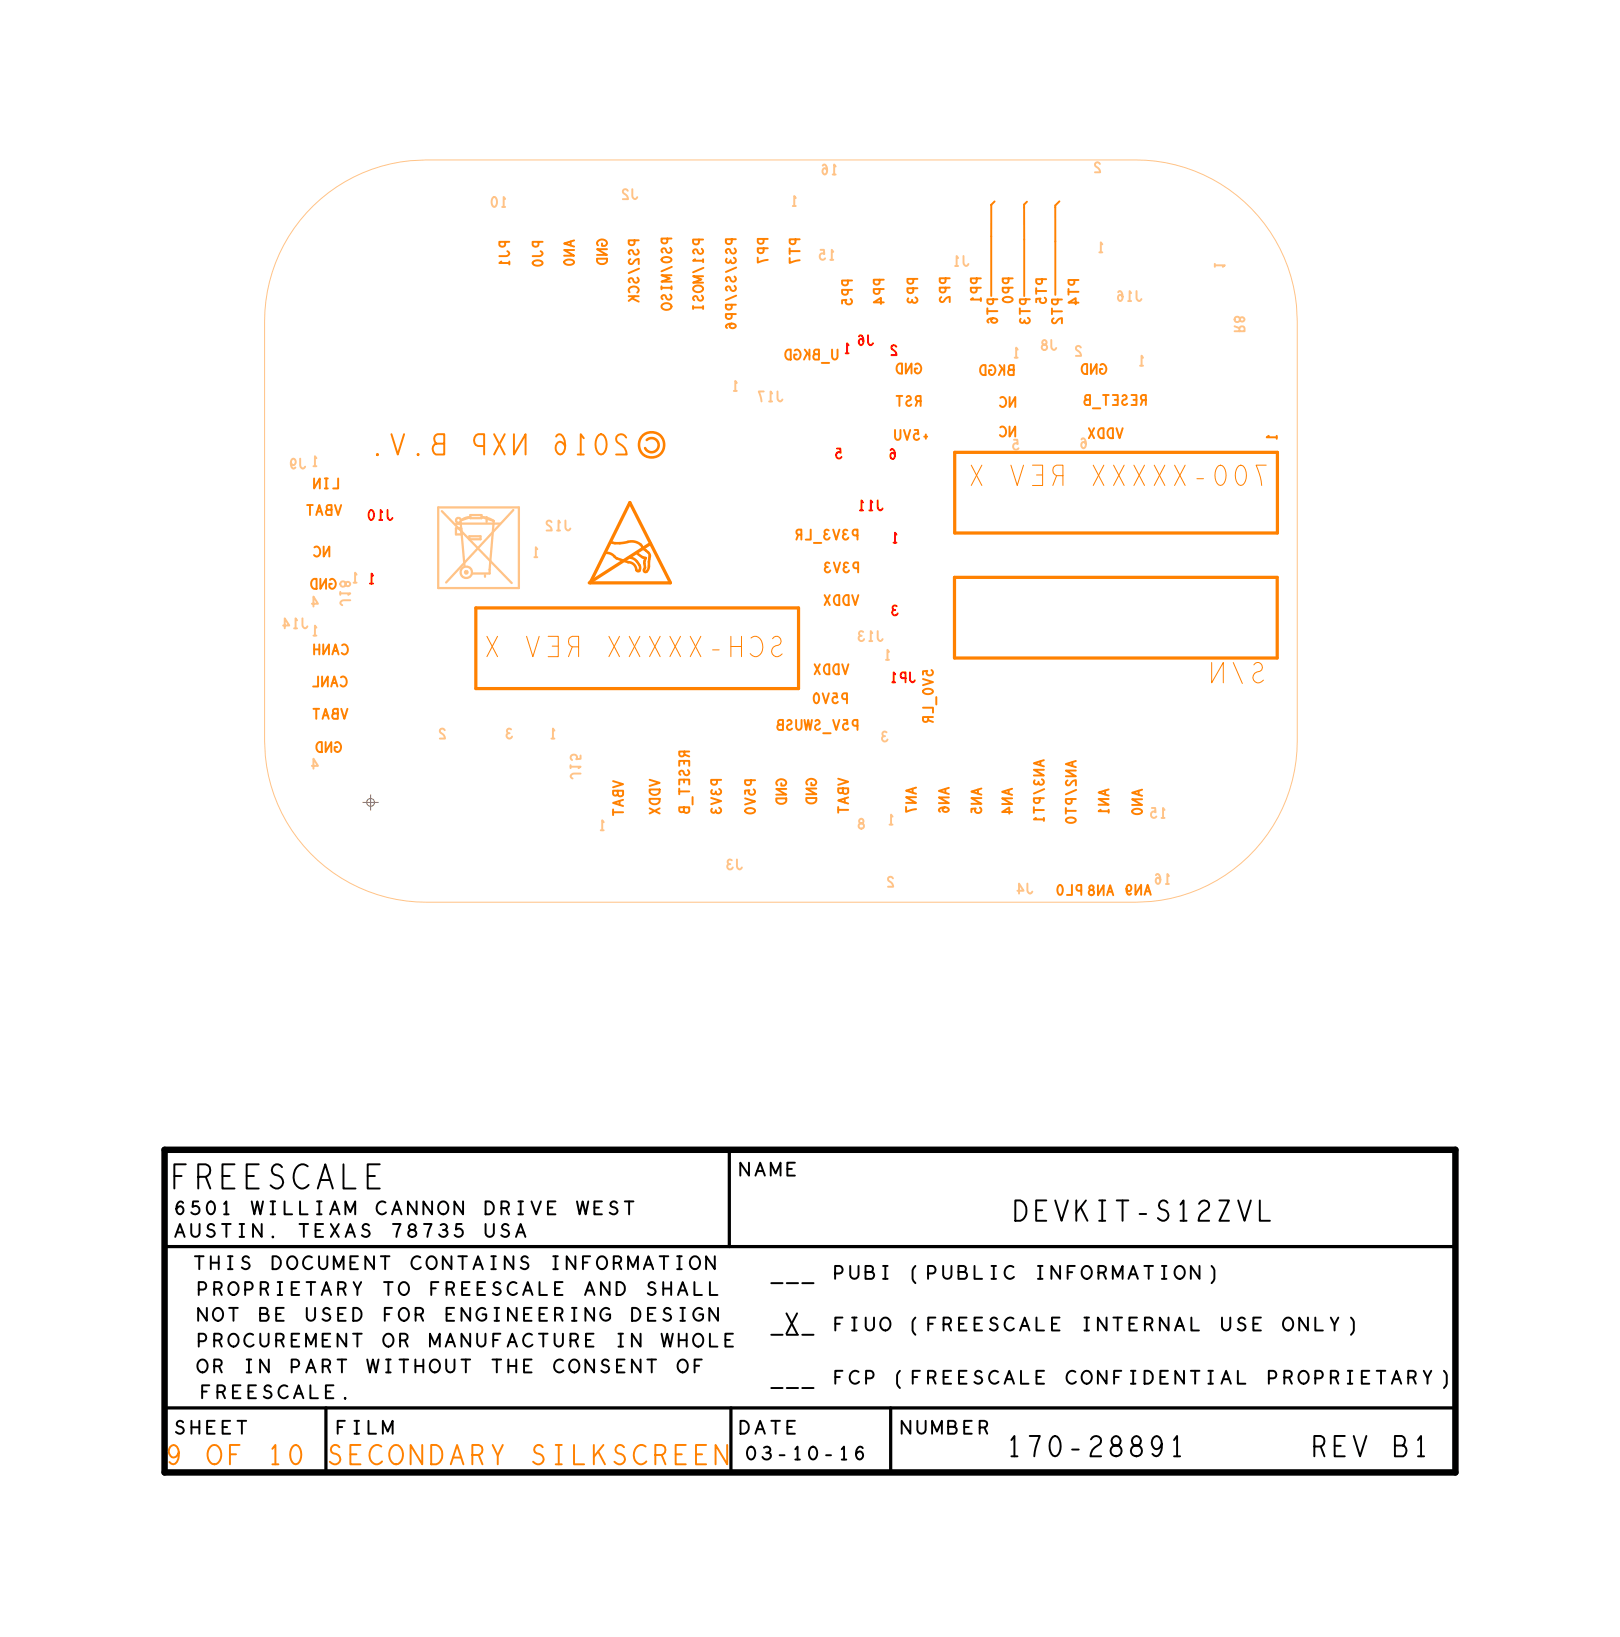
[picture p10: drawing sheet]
<svg xmlns="http://www.w3.org/2000/svg" width="128mm" height="129mm" viewBox="0 0 128 129" stroke-linecap="round" stroke-linejoin="round" font-family="sans-serif">
<defs><g id="words">
<text font-size="1.9" x="13.5" y="93.6">FREESCALE</text>
<text font-size="1.6" x="103.3" y="114.6">REV</text>
<g font-size="1">
<text x="38.1" y="95.6">DRIVE</text>
<text x="33.8" y="101.9">FREESCALE</text>
<text x="30.1" y="104">FOR</text>
<text x="60.7" y="104.7">___</text>
<text x="71.8" y="104.7">(FREESCALE</text>
<text x="13.7" y="112.9">SHEET</text>
<text x="15.7" y="110.1">FREESCALE.</text>
<text x="38.7" y="108">THE</text>
<text x="70.6" y="108.9">(FREESCALE</text>
<text x="58.7" y="114.9">03-10-16</text>
</g>
<g font-size=".8" fill="#ff8100">
<text x="80.3" y="23.5" transform="rotate(90 80.3 23.5)">PT3</text>
<text x="87.7" y="69.7" transform="rotate(-180 87.7 69.7)">AN8 PL0</text>
</g>
<g font-size=".8" fill="#ffc387">
<text x="25.1" y="35.9" transform="rotate(-180 25.1 35.9)">1 J9</text>
<text x="40.4" y="57.4" transform="rotate(-180 40.4 57.4)">3</text>
<text x="69.9" y="57.6" transform="rotate(-180 69.9 57.6)">3</text>
</g>
<text font-size=".8" fill="#f00" x="70.7" y="47.7" transform="rotate(-180 70.7 47.7)">3</text>
</g></defs>
<!-- layer: Board Outline -->
<path d="M24.7 16.2a12.7 12.7 0 0 1 8.8-3.6h55.9a12.7 12.7 0 0 1 12.7 12.7v33a12.7 12.7 0 0 1-12.7 12.7h-55.8a12.7 12.7 0 0 1-12.8-12.7v-33a12.7 12.7 0 0 1 3.9-9.1z" fill="none" stroke="#ffc387" stroke-width=".08"/>
<path d="M78 18.6v4.7zM78 16.1h.1M78 16.1v2.5zM78.3 15.9l-.3 .2zM80.6 16.1l.2-.2zM80.6 16.1v.2zM80.6 16.3v2.6zM80.6 18.9v4.4zM83.1 16.2l.3-.4zM83.1 16.2v.1zM83.1 16.3v2.7zM83.1 19v4.2z" fill="none" stroke="#ff8100" stroke-width=".15"/>
<g fill="none" stroke="#ff8100" stroke-width=".25">
<path d="M49.6 39.6l3.2 6.3zM49.6 39.6l-3.1 6.3zM75.1 35.6h25.4zM75.1 35.6v6.4zM100.5 35.6v6.4zM37.5 47.9h25.4zM37.5 47.9v6.3zM37.5 54.2h25.4zM46.4 45.9l4.8-3.1zM46.5 45.9h6.3zM62.9 47.9v6.3zM75.1 45.5h25.4z"/>
<path d="M75.1 45.5v6.3zM75.1 51.8h25.4zM75.1 42h25.4zM100.5 45.5v6.3z"/>
</g>
<g fill="none" stroke="#ff8100" stroke-width=".2">
<path d="M50.9 34.6l.3-.1 .4 .1 .2 .2v.4l-.1 .2-.4 .2-.3-.1-.2-.2M47.7 43.5a1.08 1.08 0 0 1 .8 .5M48.1 42.7h.2M48.3 42.7l.1 .1M48.4 42.8l.6-.1a1.31 1.31 0 0 1 1.5 .3l.2 .2M48.5 44l.9 .3zM49.4 44.3l.5 .1 .2 .5h.2M49.6 43.9a1.01 1.01 0 0 1 .8 .9l-.1 .1M50.2 43.6l.5 .3M50.3 44.9h.1M50.7 43.9h.1zM50.7 44.3l.1 .4z"/>
<path d="M50.7 43.2l.1 .1zM50.8 44.7l-.1 .1zM50.8 43.9l-.1 .4M50.8 43.3l.2 .2zM51 43.5l.2 .3M51.1 44.6l-.2 .4h-.2v-.2M51.1 44.2v.4zM51.1 44v.2zM51.1 43.9v.1zM51.2 43.8l-.1 .1zM51.2 43.8h.1"/>
<circle cx="51.3" cy="35" r="1"/>
</g>
<!-- layer: Components -->
<path d="M13 98.1h101.6zM13 98.1v5.1zM57.4 90.5v7.6zM13 110.8h101.6zM25.7 110.8v5.1zM57.5 110.8v5.1zM70.1 110.8v5.1z" fill="none" stroke="#000" stroke-width=".25"/>
<g fill="none" stroke="#ffc387" stroke-width=".18">
<path d="M34.5 39.9h6.3zM34.5 39.9v6.4zM40.8 39.9v6.4zM34.5 46.3h6.3zM34.8 40.2l5.5 5.7zM35.9 42.1h.4zM35.9 41.6v.5zM35.9 41.6h.4zM35.9 40.9l.2-.1 .1 .1v.2l-.1 .1-.2-.1zM35.9 41.2h.4zM35.9 41.2h3.5zM36.3 41.2h.1"/>
<path d="M36.3 41.2l.3 3.3zM36.3 41.6v.5zM36.3 41l.7-.3zM36.6 45h.1l.1 .1-.1 .1zM36.9 42.5h.9zM36.9 42.2v.3zM36.9 42.2h.9zM37 40.7l-.4 .1-.3 .2M37 40.8h.9zM37 40.5v.3zM37 40.5h.9zM37.2 45.1h1.3z"/>
<path d="M37.8 42.2v.3zM37.9 40.5v.3zM37.9 40.7l1 .3zM37.9 40.7l.6 .1 .4 .2M38.2 45.3v.1zM38.3 40.7v.4zM38.5 44.8v.3zM38.9 41l-.4 3.8zM40.4 40.1l-5.3 5.8z"/>
<circle cx="36.7" cy="45.1" r=".45"/>
</g>
<path d="M13 90.5h101.6zM13 90.5v25.4zM114.6 90.5v25.4zM13 115.9h101.6z" fill="none" stroke="#000" stroke-width=".51"/>
<!-- layer: Text -->
<g fill="none" stroke="#ff8100" stroke-width=".15">
<path d="M39.8 19l-.1 .4h-.2l-.2-.1v-.3h.8M39.9 19.8l.2 .1-.2 .2-.6 .1M42.4 19l-.1 .4h-.1l-.2-.1-.1-.3h.8M42.6 19.8l.1 .1-.1 .2-.7 .1M44.9 19v.3M45.2 19.7h-.8l.8 .4h-.8M45.2 18.9l-.8 .3 .8 .2M47.4 19.2v.2h.2a.31 .31 0 0 0 .1-.5 .31 .31 0 0 0-.4 0l-.3 .2 .1 .2M47.8 19.6h-.8l.8 .5h-.8M49.9 18.9v.3l-.2 .1-.2-.1v-.3h.8M50.2 19.6a.23 .23 0 0 1-.1 .4 .23 .23 0 0 1-.3-.2 .18 .18 0 0 0-.3-.1 .18 .18 0 0 0 .1 .3M52.5 18.8v.3l-.2 .1-.2-.1v-.3h.8"/>
<path d="M52.7 19.5a.23 .23 0 0 1 0 .4 .23 .23 0 0 1-.3-.3 .18 .18 0 0 0-.3 0 .18 .18 0 0 0 .1 .3M55 18.9v.3h-.2h-.2v-.3h.7M55.2 19.6a.23 .23 0 0 1 0 .4 .23 .23 0 0 1-.3-.3 .18 .18 0 0 0-.3 0 .18 .18 0 0 0 0 .3M57.6 18.8v.4h-.2l-.2-.1-.1-.3h.8M57.8 19.6a.23 .23 0 0 1 0 .4 .23 .23 0 0 1-.3-.3 .18 .18 0 0 0-.3-.1 .18 .18 0 0 0 0 .3M60.1 19.5v.4h-.2h-.2l-.1-.4h.8M60.1 18.8v.3l-.2 .1-.2-.1-.1-.3h.8M62.2 19.5v.5M62.2 19.8h.7M62.6 18.8v.4h-.2h-.2v-.4h.7M24.2 39.8h.4M24.4 39.8v.7"/>
<path d="M24.7 37.7v.8l.5-.8v.8M25.6 38.5h.2M25.6 37.7h.2M25.7 37.7v.8M26.4 39.8l.2 .7 .3-.7M26.6 37.7v.8h-.4M29.7 35.8h.1M30.8 34.2l.5 1.6 .5-1.6M32.9 35.8h.1M34.3 34.9v-.1a.42 .42 0 0 1 .1-.6h.6v1.6h-.7a.47 .47 0 0 1-.3-.5 .47 .47 0 0 1 .3-.4h.7M38.1 35.1h-.5a.5 .5 0 0 1-.3-.5 .5 .5 0 0 1 .3-.4h.5v1.6M38.9 34.2l.8 1.6"/>
<path d="M39.5 20.6l-.2 .1h.8M39.7 34.2l-.8 1.6M40.1 20.6v.2M40.5 34.2v1.6l.9-1.6v1.6M41.9 20.6a.51 .51 0 0 1 .8 .1 .47 .47 0 0 1-.8 0zM43.8 34.4l.2-.2a1.01 1.01 0 0 1 .2 1.5 .47 .47 0 0 1-.5-.2 .47 .47 0 0 1 .1-.6l.1-.1a.42 .42 0 0 1 .6 .3M44.4 20.6a.51 .51 0 0 1 .8 0 .47 .47 0 0 1-.8 0zM45.5 35.8h.4M45.9 34.5l-.2-.3v1.6M47 20.4h.8a.4 .4 0 0 1-.4 .4 .4 .4 0 0 1-.4-.4zM47.2 34.2a.56 .56 0 0 1 .5 .8v.2a.48 .48 0 0 1-.5 .5 1.14 1.14 0 0 1 0-1.5zM49.3 34.4a.4 .4 0 0 0-.6-.2 .4 .4 0 0 0-.1 .6 1.07 1.07 0 0 1 .7 1h-.8"/>
<path d="M49.5 23.3h.8M49.5 23a.38 .38 0 0 1 .3-.5 .38 .38 0 0 1 .5 .3l-.1 .2M49.6 20.4a.2 .2 0 0 0-.1 .3 .2 .2 0 0 0 .3 0 .53 .53 0 0 1 .5-.3v.4M49.7 23.5l.6 .2M50 23.3l-.5 .4M50.2 21.9a.23 .23 0 0 1-.1 .4 .23 .23 0 0 1-.3-.3 .18 .18 0 0 0-.3-.1 .18 .18 0 0 0 .1 .3M50.3 21.1l-.8 .4M52.1 22.7h.8M52.1 22.5v.3M52.1 20.4a.51 .51 0 0 1 .8 0 .47 .47 0 0 1-.8 0zM52.1 24a.41 .41 0 0 1 .5-.1 .41 .41 0 0 1 .2 .3 .42 .42 0 0 1-.4 .2 .42 .42 0 0 1-.3-.3zM52.7 23.2a.23 .23 0 0 1 0 .4 .23 .23 0 0 1-.3-.3 .18 .18 0 0 0-.3 0 .18 .18 0 0 0 .1 .3"/>
<path d="M52.9 21.7h-.8l.6 .2-.6 .3h.8M52.9 22.5v.3M52.9 21l-.8 .4M54.6 24.2h.7M54.6 24.1v.2M54.6 22.6a.41 .41 0 0 1 .4-.1 .41 .41 0 0 1 .3 .3 .42 .42 0 0 1-.4 .2 .42 .42 0 0 1-.3-.3zM54.7 20.4l-.1 .1h.7M55.2 23.3a.23 .23 0 0 1 0 .4 .23 .23 0 0 1-.3-.3 .18 .18 0 0 0-.3 0 .18 .18 0 0 0 0 .2M55.3 21.7h-.7l.6 .3-.6 .3h.7M55.3 20.4v.2M55.3 24.1v.2M55.4 21.1l-.8 .3"/>
<path d="M57.2 20.4a.19 .19 0 0 0 0 .3 .19 .19 0 0 0 .3-.1M57.6 25.5a.23 .23 0 0 0 0 .4 .23 .23 0 0 0 .3-.2 .47 .47 0 0 0-.8 0l.1 .1M57.6 24.7v.3l-.2 .1-.2-.1-.1-.3h.8M57.6 24v.3l-.2 .1-.2-.1-.1-.3h.8M57.8 20.3a.21 .21 0 0 1 .1 .2 .21 .21 0 0 1-.2 .2 .21 .21 0 0 1-.2-.2M57.8 22.5a.23 .23 0 0 1 0 .4 .23 .23 0 0 1-.3-.3 .18 .18 0 0 0-.3 0 .18 .18 0 0 0 0 .3M57.8 21.8a.23 .23 0 0 1 0 .4 .23 .23 0 0 1-.3-.3 .18 .18 0 0 0-.3 0 .18 .18 0 0 0 0 .2M57.9 23.3l-.8 .3M57.9 21.1l-.8 .3M59.6 20.3v.4l.8-.2M61.9 27.6l.3-.1v.8a.41 .41 0 0 1-.4-.2 .41 .41 0 0 1 .1-.5zM62.2 20.3v.4l.7-.2"/>
<path d="M62.6 27.6a.36 .36 0 0 1 .4 .2 .36 .36 0 0 1-.1 .4l-.2 .1-.2-.2v-.2h.2M63.3 27.5l.4 .5M63.5 27.8l-.2 .5M63.7 27.5v.8M64.2 27.9l-.1-.2v-.1l.4-.1v.8h-.4l-.1-.2 .1-.2h.4M64.7 28.6h.6M65.5 27.5v.6a.21 .21 0 0 0 .2 .2 .21 .21 0 0 0 .2-.2v-.6M66.7 22.8v.3l-.2 .1-.2-.1v-.3h.8M66.7 22.1v.3l-.2 .1-.2-.1v-.3h.8M66.9 23.5a.24 .24 0 0 1 .1 .4 .24 .24 0 0 1-.3 0 .24 .24 0 0 1-.1-.3h-.3v.3M69.2 22.8v.3h-.2h-.2v-.3h.8M69.2 22v.3l-.2 .1-.2-.1v-.3h.8"/>
<path d="M69.6 23.8h-.8l.5-.4v.5M70.4 33.8v.6a.21 .21 0 0 0 .3 .2 .21 .21 0 0 0 .2-.2v-.6M70.6 31.2h.4M70.7 28.7l.3-.1v.8a.41 .41 0 0 1-.4-.2 .41 .41 0 0 1 .1-.5zM70.8 31.2v.8M71.2 33.8l.2 .8 .2-.8M71.3 28.6v.8l.4-.8v.8M71.4 31.3a.18 .18 0 0 1 .2-.1 .18 .18 0 0 1 0 .3 .23 .23 0 0 0-.3 .3 .23 .23 0 0 0 .4 .1M71.5 23.5a.19 .19 0 0 0 0 .3 .19 .19 0 0 0 .3-.1M71.9 22.7l-.1 .3-.1 .1-.2-.1-.1-.3h.8M71.9 22l-.1 .3h-.1h-.2l-.1-.3h.8M72 33.8h.3v.4a.23 .23 0 0 0-.3 .1 .23 .23 0 0 0 0 .3 .23 .23 0 0 0 .3-.1"/>
<path d="M72.1 28.7a.36 .36 0 0 1 .4 .2 .36 .36 0 0 1-.1 .4l-.2 .1-.2-.2v-.2h.2M72.1 23.4a.21 .21 0 0 1 .1 .3 .21 .21 0 0 1-.2 .1 .21 .21 0 0 1-.2-.2M72.2 31.6l-.1 .4M72.5 31.6h-.3l-.1-.1v-.3h.4v.8M72.7 34.4h.3M72.9 34.2v.3M74.1 23.4a.2 .2 0 0 0-.1 .3 .2 .2 0 0 0 .3 0 .53 .53 0 0 1 .5-.3v.4M74.4 22.6v.4h-.2h-.2v-.4h.8M74.4 21.9v.3l-.2 .1-.2-.1v-.3h.8M76.6 23.5l-.2 .1h.8M76.9 22.7l-.1 .3h-.2h-.1l-.1-.3h.8M76.9 21.9l-.1 .3-.2 .1-.1-.1-.1-.3h.8"/>
<path d="M77.2 23.5v.2M77.2 28.8l.4-.1v.8a.41 .41 0 0 1-.4-.2 .41 .41 0 0 1 0-.5zM77.7 24.5h.8M77.7 24.3v.4M77.9 28.8a.36 .36 0 0 1 .4 .2 .36 .36 0 0 1-.1 .4l-.1 .1-.3-.1v-.3h.2M78.2 25a.23 .23 0 0 0 0 .4 .23 .23 0 0 0 .3-.2 .47 .47 0 0 0-.8 .1l.1 .1M78.2 23.6l-.1 .3-.1 .1-.2-.1-.1-.3h.8M78.7 28.7l.3 .5M78.7 33.6a.38 .38 0 0 1 .5 .3 .38 .38 0 0 1-.3 .5l-.2-.2M78.7 31.3a.38 .38 0 0 1 .5 .3 .38 .38 0 0 1-.2 .4l-.3-.1M78.9 29l-.3 .5M78.9 23.5a.51 .51 0 0 1 .8 .1 .47 .47 0 0 1-.8 0z"/>
<path d="M79 28.7v.8M79.4 22.7l-.1 .3h-.1h-.2l-.1-.3h.8M79.4 21.9l-.1 .3-.1 .1-.2-.1-.1-.3h.8M79.5 33.6v.8l.4-.8v.8M79.5 31.3v.7l.4-.7v.7M79.5 29.1l-.1-.2 .1-.1 .3-.1v.8h-.3l-.2-.2 .1-.2h.4M80.3 24.5h.8M80.7 23.6v.3l-.2 .1-.2-.1v-.3h.8M80.9 25a.21 .21 0 0 1 .2 .3 .21 .21 0 0 1-.3 .1 .21 .21 0 0 1-.2-.2M81.6 22.7v.4M81.6 22.9h.7M82 22v.3l-.2 .1-.2-.1v-.3h.7"/>
<path d="M82.2 23.4a.24 .24 0 0 1 .1 .4 .24 .24 0 0 1-.3 0 .24 .24 0 0 1-.1-.3h-.3v.3M82.8 24.3v.4M82.8 24.5h.8M82.9 25.1a.2 .2 0 0 0-.1 .2 .2 .2 0 0 0 .3 .1 .53 .53 0 0 1 .5-.4v.5M83.3 23.6l-.1 .3-.2 .1-.2-.1v-.3h.8M84.1 22.7v.5M84.1 23h.8M84.6 22l-.1 .4h-.2h-.2v-.4h.8M84.9 23.8h-.8l.6-.3v.5M85.2 28.7h.4v.7a.41 .41 0 0 1-.4-.2 .41 .41 0 0 1 0-.5zM85.5 31.5l-.1-.2 .1-.2h.3v.8h-.3l-.2-.2 .1-.2h.4M85.7 33.7l.4 .8"/>
<path d="M85.9 28.7v.7l.4-.7v.7M86 32.1h.6M86.1 33.7l-.4 .8M86.5 33.8l.4-.1v.8a.41 .41 0 0 1-.5-.2 .41 .41 0 0 1 .1-.5zM86.6 28.7a.36 .36 0 0 1 .5 .2 .36 .36 0 0 1-.1 .5h-.2l-.2-.1v-.3h.2M86.8 31.1h.5M87 31.1v.8M87.3 33.8l.3-.1v.8a.41 .41 0 0 1-.4-.2 .41 .41 0 0 1 .1-.5zM87.6 31.1h.4v.8h-.4M87.7 31.5h.3M87.9 33.7l.2 .8 .3-.8M88.4 31.2a.18 .18 0 0 1 .2 0 .18 .18 0 0 1 0 .2 .23 .23 0 0 0-.3 .3 .23 .23 0 0 0 .4 .1"/>
<path d="M89.1 31.1h.3v.8h-.3M89.2 31.5h.2M89.9 31.5l-.1 .4M90.2 31.5h-.3l-.1-.1 .1-.3h.3v.8M99.9 34.3l-.2 .1h.8M100.5 34.3v.2M24.6 45.7l.3-.1v.8a.41 .41 0 0 1-.4-.3 .41 .41 0 0 1 .1-.4zM24.7 55.8h.4M24.7 51.1h.4M24.7 50.7v.8M24.7 43.1a.38 .38 0 0 1 .5 .2 .38 .38 0 0 1-.2 .5l-.3-.1M24.9 40.5l.2-.7 .3 .7"/>
<path d="M24.9 55.8v.8M25 40.3h.3M25 58.5l.3-.1v.8a.41 .41 0 0 1-.4-.2 .41 .41 0 0 1 .1-.5zM25 53.3v.7h-.4M25.1 50.7v.8M25.2 45.6v.8l.5-.8v.8M25.4 53.3v.7l.4-.7v.7M25.4 56.6l.2-.8 .3 .8M25.4 50.7v.8l.5-.8v.8M25.5 56.3h.3M25.5 43v.8l.4-.8v.8M25.6 58.4v.8l.5-.8v.8"/>
<path d="M25.8 40.1l-.1-.2 .1-.1h.3v.7h-.3l-.2-.2 .1-.1 .4-.1M26 45.6a.36 .36 0 0 1 .4 .2 .36 .36 0 0 1-.1 .5l-.2 .1-.2-.2v-.2h.2M26.1 54l.2-.7 .3 .7M26.2 53.8h.3M26.2 51.5l.2-.8 .2 .8M26.2 51.2h.4M26.3 56.2l-.1-.2 .1-.2h.3v.8h-.3l-.2-.2 .1-.2h.4M26.4 58.5a.36 .36 0 0 1 .4 .2 .36 .36 0 0 1-.1 .4l-.1 .1-.3-.2v-.2h.2M26.8 53.3a.38 .38 0 0 1 .5 .3 .38 .38 0 0 1-.3 .4l-.2-.1M26.9 55.8l.2 .8 .2-.8M26.9 50.8a.38 .38 0 0 1 .5 .2 .38 .38 0 0 1-.3 .5l-.2-.1M53.8 59.9v.2"/>
<path d="M53.9 59.2v.2l-.1 .1h-.3v-.3h.7M53.9 59.4l.3 .2M61.3 57l-.1-.2 .1-.1h.3v.8h-.3l-.1-.3 .1-.1 .3-.1M62 56.8a.18 .18 0 0 1 .3-.1 .18 .18 0 0 1-.1 .3 .23 .23 0 0 0-.3 .3 .23 .23 0 0 0 .4 .1M62.7 56.7v.5a.21 .21 0 0 0 .2 .3 .21 .21 0 0 0 .2-.3v-.5M62.8 42.1l-.1 .4M63.1 42.1h-.3l-.1-.1 .1-.3h.3v.8M63.3 56.7l.2 .8 .1-.8 .2 .8 .1-.8M63.8 41.7v.8h-.4M64.1 42.7h.5M64.1 52.3l.4 .8M64.2 54.6a.39 .39 0 0 1 .3 .3 .39 .39 0 0 1-.1 .4h-.1a.39 .39 0 0 1-.3-.2 .39 .39 0 0 1 .1-.4z"/>
<path d="M64.2 56.8a.18 .18 0 0 1 .3-.1 .18 .18 0 0 1-.1 .3 .23 .23 0 0 0-.2 .3 .23 .23 0 0 0 .4 .1M64.5 52.3l-.4 .8M64.8 54.6l.2 .8 .2-.8M64.8 57.7h.6M64.9 46.8l.4 .8M64.9 52.4l.4-.1v.8a.41 .41 0 0 1-.4-.2 .41 .41 0 0 1 0-.5zM65.1 42.1a.22 .22 0 0 0-.2 .1 .22 .22 0 0 0 .2 .3 .22 .22 0 0 0 .2-.2M65.2 44.6a.22 .22 0 0 0-.3 .2 .22 .22 0 0 0 .2 .3 .22 .22 0 0 0 .3-.2M65.2 41.8a.19 .19 0 0 0-.3 0 .19 .19 0 0 0 .1 .3M65.3 44.3a.19 .19 0 0 0-.3 .1 .19 .19 0 0 0 .1 .2M65.3 46.8l-.4 .8M65.6 56.7l.2 .8 .3-.8"/>
<path d="M65.6 41.7l.2 .8 .3-.8M65.6 54.6h.2l.1 .3a.23 .23 0 0 0-.3 .1 .23 .23 0 0 0 0 .3 .23 .23 0 0 0 .3-.1M65.6 44.3l.3 .8 .2-.8M65.7 52.4l.3-.1v.8a.41 .41 0 0 1-.4-.2 .41 .41 0 0 1 .1-.5zM65.7 46.9l.4-.1v.8a.41 .41 0 0 1-.5-.2 .41 .41 0 0 1 .1-.5zM66.3 52.3l.2 .8 .3-.8M66.4 56.7h.3v.3a.23 .23 0 0 0-.3 .1 .23 .23 0 0 0 0 .3 .23 .23 0 0 0 .4-.1M66.5 46.9l.3-.1v.8a.41 .41 0 0 1-.4-.2 .41 .41 0 0 1 .1-.5zM66.6 42.1a.22 .22 0 0 0-.3 .1 .22 .22 0 0 0 .2 .3 .22 .22 0 0 0 .3-.2M66.6 44.6a.22 .22 0 0 0-.2 .2 .22 .22 0 0 0 .2 .3 .22 .22 0 0 0 .2-.2M66.7 55h-.4v-.2l.1-.2h.3v.8M66.7 41.8a.19 .19 0 0 0-.3 0 .19 .19 0 0 0 .1 .3"/>
<path d="M66.7 44.3a.19 .19 0 0 0-.3 .1 .19 .19 0 0 0 .1 .2M67.1 46.8l.2 .8 .3-.8M67.5 57.1h-.3l-.1-.2 .1-.2h.3v.8M67.5 42.1h-.3l-.1-.2 .1-.2h.3v.8M67.5 44.7h-.3v-.2v-.2h.3v.8M72.6 55.7h.8v.4M72.6 53.5l.8 .2-.8 .2M72.7 54.4a.51 .51 0 0 1 .7 0 .47 .47 0 0 1-.8 0zM73.1 56.4v.3l-.2 .1h-.2l-.1-.4h.8M73.1 56.7l.3 .1M73.3 52.7a.24 .24 0 0 1 .1 .4 .24 .24 0 0 1-.3 0 .24 .24 0 0 1-.1-.3h-.4v.3M73.7 54.9v.6"/>
<path d="M81.9 59.9v.3M82.2 59.8l-.8 .3 .8 .2M84.4 60v.3M84.7 59.9l-.8 .2 .8 .3M48.3 61.5l.7 .2-.7 .3M48.3 63.7v.5M48.3 63.9h.7M48.6 62.2v.4l.2 .1 .2-.1v-.4h-.7v.4h.1l.2-.1M48.8 63.1v.3M49 63l-.7 .2 .7 .2M51.1 62.9h.8a.4 .4 0 0 1-.4 .4 .4 .4 0 0 1-.4-.4zM51.1 62.1h.8a.4 .4 0 0 1-.4 .5 .4 .4 0 0 1-.4-.5z"/>
<path d="M51.1 61.4l.8 .2-.8 .3M51.1 63.6l.8 .4M51.9 63.6l-.8 .4M53.5 61.8v-.4h.7v.4M53.5 60.3v-.4h.7v.4M53.5 62.1v.4M53.5 62.3h.7M53.8 63.6l.1 .3 .1 .1 .2-.1v-.3h-.7v.3h.1h.2M53.8 61.4v.2M54.1 60.6a.23 .23 0 0 1 0 .4 .23 .23 0 0 1-.3-.2 .18 .18 0 0 0-.3-.1 .18 .18 0 0 0 .1 .3M54.5 62.7v.6M56 62.8l.8 .3-.8 .2"/>
<path d="M56 63.7a.19 .19 0 0 0 .1 .3 .19 .19 0 0 0 .2-.1M56 62.2a.19 .19 0 0 0 .1 .3 .19 .19 0 0 0 .2-.1M56.4 61.4v.3l-.2 .1-.2-.1v-.3h.8M56.6 63.6a.21 .21 0 0 1 .2 .2 .21 .21 0 0 1-.3 .2 .21 .21 0 0 1-.2-.2M56.6 62.1a.21 .21 0 0 1 .2 .3 .21 .21 0 0 1-.3 .1 .21 .21 0 0 1-.2-.2M58.6 62.8l.8 .3-.8 .2M58.7 63.7a.51 .51 0 0 1 .7 .1 .47 .47 0 0 1-.8 0zM59.1 61.4v.3l-.2 .1-.2-.1-.1-.3h.8M59.3 62.1a.24 .24 0 0 1 .1 .4 .24 .24 0 0 1-.3 0 .24 .24 0 0 1-.1-.3h-.4v.3M61.1 62.9h.8a.4 .4 0 0 1-.4 .4 .4 .4 0 0 1-.4-.4zM61.5 61.7v.1h.2a.31 .31 0 0 0 .1-.4 .31 .31 0 0 0-.4 0l-.3 .2 .1 .2M61.9 62.1h-.8l.8 .5h-.8"/>
<path d="M63.5 62.8h.7a.4 .4 0 0 1-.3 .5 .4 .4 0 0 1-.4-.5zM63.9 61.6v.2h.2a.31 .31 0 0 0 0-.4 .31 .31 0 0 0-.4-.1l-.2 .3v.2M64.2 62.1h-.7l.7 .4h-.7M66 61.3l.8 .2-.8 .3M66 63.5v.5M66 63.8h.8M66.3 62.1l.1 .3 .1 .1 .3-.1v-.3h-.8v.3h.1h.2M66.5 62.9v.3M66.8 62.8l-.8 .2 .8 .3M71.3 63.5v.4l.8-.2M71.8 62.1v.3M72.1 62.8h-.8l.8 .4h-.8"/>
<path d="M72.1 62l-.8 .2 .8 .3M74.4 63.6a.23 .23 0 0 0-.1 .3 .23 .23 0 0 0 .4-.2 .47 .47 0 0 0-.8 .1l.1 .1M74.4 62.1v.3M74.7 62.8h-.8l.8 .4h-.8M74.7 62l-.8 .3 .8 .2M77 62.2v.3M77.1 63.6a.24 .24 0 0 1 .1 .3 .24 .24 0 0 1-.3 .1 .24 .24 0 0 1-.1-.4l-.3 .1v.2M77.2 62.8h-.7l.7 .5h-.7M77.2 62.1l-.7 .2 .7 .3M79.4 62.2v.3M79.7 63.9h-.8l.5-.3v.5M79.7 62.8h-.8l.8 .5h-.8"/>
<path d="M79.7 62.1l-.8 .2 .8 .3M81.4 63.5v.5M81.4 63.8h.8M81.4 61.4a.19 .19 0 0 0 .1 .3 .19 .19 0 0 0 .2-.1M81.5 64.4l-.1 .1h.8M81.8 62.8v.4h-.2l-.2-.1v-.3h.8M82 61.3a.21 .21 0 0 1 .2 .3 .21 .21 0 0 1-.3 .2 .21 .21 0 0 1-.2-.3M82.2 60.6h-.8l.8 .4h-.8M82.2 64.4v.2M82.2 62.1l-.8 .4M83.9 63.6v.5M83.9 63.8h.8"/>
<path d="M83.9 64.5a.51 .51 0 0 1 .8 .1 .47 .47 0 0 1-.8 0zM84 61.4a.2 .2 0 0 0-.1 .3 .2 .2 0 0 0 .3 .1 .53 .53 0 0 1 .5-.4v.4M84.4 62.9l-.1 .3-.2 .1-.2-.1v-.3h.8M84.7 60.7h-.8l.8 .4h-.8M84.7 62.2l-.8 .3M85.8 69.8v.2a.23 .23 0 0 1 .3 .1 .23 .23 0 0 1-.1 .3 .23 .23 0 0 1-.3-.1l.1-.2a.22 .22 0 0 0 .3-.1 .22 .22 0 0 0-.2-.3zM86.4 69.7v.8l.5-.8v.8M86.6 63.7l-.1 .2h.8M87 62.2v.3M87.1 70.5l.3-.8 .2 .8M87.3 62.9h-.8l.8 .4h-.8M87.3 62.1l-.8 .3 .8 .2"/>
<path d="M87.3 63.7v.3M88.7 70v.1a.22 .22 0 0 0 .4-.2 .22 .22 0 0 0-.4-.2 .42 .42 0 0 0 .3 .7v-.1M89.1 63.8a.51 .51 0 0 1 .8 .1 .47 .47 0 0 1-.8 0zM89.4 69.7v.7l.4-.7v.7M89.6 62.3v.3M89.9 62.9h-.8l.8 .5h-.8M89.9 62.2l-.8 .2 .8 .2M90.1 70.4l.2-.7 .3 .7M90.2 70.2h.3M14.1 114.3l-.1 .3a.32 .32 0 0 1-.6 0 .47 .47 0 0 1-.1-.5 .47 .47 0 0 1 .5-.3 .95 .95 0 0 1-.2 1.5l-.3-.2M16.6 113.9a.59 .59 0 0 1 .7 0 .59 .59 0 0 1 .1 .7 .54 .54 0 0 1-.2 .6 .54 .54 0 0 1-.6-.1l-.3-.5 .1-.4zM18.1 114.5h.5"/>
<path d="M18.9 113.7h-.8v1.6M21.4 114.1l.3-.4v1.6M21.4 115.3h.5M23.1 113.8a.54 .54 0 0 1 .6 .7v.2a.43 .43 0 0 1-.4 .6 .43 .43 0 0 1-.4-.6v-.4zM26.7 113.9a.35 .35 0 0 0-.5-.1 .35 .35 0 0 0 0 .6 .45 .45 0 0 1 .6 .3 .45 .45 0 0 1-.3 .6 .45 .45 0 0 1-.5-.2M27.6 114.5h.5M28.4 113.7h-.8v1.6h.8M30 113.9a.62 .62 0 0 0-.7 0 .62 .62 0 0 0-.2 .7 .56 .56 0 0 0 .3 .6 .56 .56 0 0 0 .7-.2M30.9 113.9a.59 .59 0 0 1 .7 0 .59 .59 0 0 1 .1 .7 .54 .54 0 0 1-.2 .6 .54 .54 0 0 1-.6-.1l-.3-.5 .1-.4zM33.2 113.7v1.6l-.9-1.6v1.6M33.9 113.7a.77 .77 0 0 1 .9 .8 .77 .77 0 0 1-.9 .8zM35.5 115.3l.5-1.6 .5 1.6"/>
<path d="M35.7 114.7h.6M37.2 114.5h.5a.41 .41 0 0 0 .3-.4 .41 .41 0 0 0-.3-.4h-.5v1.6M37.7 114.5l.3 .8M38.8 113.7l.4 .9v.7M39.6 113.7l-.4 .9M42.7 113.9a.35 .35 0 0 0-.5-.1 .35 .35 0 0 0 0 .6 .45 .45 0 0 1 .6 .3 .45 .45 0 0 1-.3 .6 .45 .45 0 0 1-.5-.2M43.7 115.3h.5M43.7 113.7h.5M44 113.7v1.6M45.2 113.7v1.6h.8M46.7 113.7v1.6M47.1 114.3l.5 1"/>
<path d="M47.5 113.7l-.8 1M49.1 113.9a.35 .35 0 0 0-.5-.1 .35 .35 0 0 0 0 .6 .45 .45 0 0 1 .6 .3 .45 .45 0 0 1-.3 .6 .45 .45 0 0 1-.5-.2M50.8 113.9a.62 .62 0 0 0-.7 0 .62 .62 0 0 0-.2 .7 .56 .56 0 0 0 .3 .6 .56 .56 0 0 0 .7-.2M51.6 114.5h.5a.41 .41 0 0 0 .3-.4 .41 .41 0 0 0-.3-.4h-.5v1.6M52.1 114.5l.3 .8M53.2 114.5h.5M54 113.7h-.8v1.6h.8M54.8 114.5h.5M55.6 113.7h-.8v1.6h.8M57.2 113.7v1.6l-.9-1.6v1.6"/>
</g>
<g fill="none" stroke="#ffc387" stroke-width=".15">
<path d="M38.8 15.5a.39 .39 0 0 1 .3 .3 .39 .39 0 0 1-.1 .4v.1a.39 .39 0 0 1-.3-.3 .39 .39 0 0 1 .1-.4zM39.5 16.3h.3M39.8 15.7l-.2-.2v.8M49.4 15a.2 .2 0 0 0-.3-.1 .2 .2 0 0 0 0 .3 .53 .53 0 0 1 .3 .5h-.4M49.8 14.9v.6l.2 .2 .2-.2M62.4 16.2h.2M62.6 15.6l-.1-.2v.8M64.6 19.7h.2l.1 .3a.23 .23 0 0 0-.3 .1 .23 .23 0 0 0 0 .3 .23 .23 0 0 0 .3-.1M64.8 13a.41 .41 0 0 1 .3 .3 .41 .41 0 0 1-.1 .4 .22 .22 0 0 1-.3-.2 .22 .22 0 0 1 .3-.2l.1 .1M65.5 13.7h.3M65.6 19.8l-.1-.1v.8M65.8 13.1l-.1-.1v.7"/>
<path d="M86.5 19.9h.3M86.6 12.9a.2 .2 0 0 0-.3-.1 .2 .2 0 0 0-.1 .3 .53 .53 0 0 1 .4 .5h-.4M86.8 19.2l-.2-.1v.8M22.9 36.4v.1a.21 .21 0 0 0 .4-.1 .21 .21 0 0 0-.3-.2 .42 .42 0 0 0 .2 .7l.1-.1M23.6 36.1v.6l.2 .2 .2-.2M57.8 30.8h.2M58 30.1l-.1-.1v.8M60.1 30.8h-.4l.2 .8M60.5 31.6h.3M60.8 31l-.1-.2v.8M61.2 30.8v.6l.2 .2 .2-.2M65.4 20.5h.2"/>
<path d="M75.2 20.9h.2M75.4 20.3l-.1-.1v.7M75.8 20.2l.1 .6 .2 .1 .1-.1M79.8 34.6h.3v.4a.23 .23 0 0 0-.3 0 .23 .23 0 0 0 0 .4 .23 .23 0 0 0 .4-.1M79.9 28.2h.2M80.1 27.5l-.1-.1v.8M82.1 26.9v.2a.23 .23 0 0 1 .3 .1 .23 .23 0 0 1-.1 .3 .23 .23 0 0 1-.3-.2l.1-.1a.22 .22 0 0 0 .3-.2 .22 .22 0 0 0-.2-.2zM82.7 26.8l.1 .6 .2 .2 .1-.2M85.1 27.4a.2 .2 0 0 0-.3-.2 .2 .2 0 0 0-.1 .3 .53 .53 0 0 1 .4 .5h-.4M85.1 34.6l.1-.1a.41 .41 0 0 1 .3 .3 .41 .41 0 0 1-.1 .5 .22 .22 0 0 1-.3-.3 .22 .22 0 0 1 .2-.2l.2 .2M88 23l.1-.1a.41 .41 0 0 1 .3 .3 .41 .41 0 0 1-.2 .5 .22 .22 0 0 1-.2-.2 .22 .22 0 0 1 .2-.3l.2 .2M88.8 23.7h.2"/>
<path d="M89 23.1l-.1-.2v.8M89.5 22.9v.6l.2 .2 .1-.2M89.7 28.8h.3M90 28.2l-.1-.2v.8M95.6 20.9h.8l-.2 .1M95.6 20.8v.2M97.2 26.1h.8l-.1-.3-.2-.1-.2 .1v.3M97.2 25.7l.3 .1M97.2 25l.2-.1 .1 .1a.22 .22 0 0 0 .2 .3 .22 .22 0 0 0 .3-.2 .22 .22 0 0 0-.3-.1 .22 .22 0 0 0-.2 .3 .22 .22 0 0 1-.3 0 .22 .22 0 0 1 0-.3zM22.3 49.2h.5l-.4-.5v.8M23.1 49.5h.3M23.4 48.8l-.1-.1v.8"/>
<path d="M23.8 48.7v.6l.2 .2 .2-.2M24.5 47.5h.5l-.3-.5v.8M24.7 50h.2M24.9 49.4l-.1-.2v.8M26.8 46.7h.8l-.2 .1M26.8 46.6v.2M26.8 45.8h.2h.2a.22 .22 0 0 0 .1 .3 .22 .22 0 0 0 .3-.1 .22 .22 0 0 0-.3-.2 .22 .22 0 0 0-.1 .3 .22 .22 0 0 1-.3 0 .22 .22 0 0 1-.1-.3zM27.6 47.3h-.7l-.1 .2 .1 .1M27.8 45.9h.3M28.1 45.2l-.2-.1v.8M35 57.5a.2 .2 0 0 0-.3-.1 .2 .2 0 0 0 0 .3 .53 .53 0 0 1 .3 .4h-.4M40.1 57.7a.22 .22 0 0 0-.2 .2 .22 .22 0 0 0 .2 .3 .22 .22 0 0 0 .2-.2"/>
<path d="M42.1 43.9h.2M42.3 43.2l-.1-.1v.8M43.4 58.1h.2M43.4 41.1a.2 .2 0 0 0-.3-.1 .2 .2 0 0 0 0 .3 .53 .53 0 0 1 .3 .5h-.4M43.6 57.5l-.1-.1v.7M43.8 41.8h.3M44.1 41.1l-.1-.1v.8M44.5 41v.6l.2 .2 .2-.2M45.7 59.5v.2l-.3 .1a.23 .23 0 0 0-.1-.4 .23 .23 0 0 0-.3 .1 .23 .23 0 0 0 0 .3M67.8 50a.22 .22 0 0 0-.2 .2 .22 .22 0 0 0 .2 .3 .22 .22 0 0 0 .2-.2M67.9 49.7a.19 .19 0 0 0-.3 .1 .19 .19 0 0 0 .1 .2M68.4 50.5h.3"/>
<path d="M68.7 49.8l-.2-.1v.8M69.1 49.7v.6l.2 .2 .2-.2M69.7 58a.22 .22 0 0 0-.3 .1 .22 .22 0 0 0 .2 .3 .22 .22 0 0 0 .3-.2M69.7 51.9h.3M70 51.3l-.1-.1v.7M24.5 60.3h.5l-.3-.6v.8M44.9 60.4h.8l-.2 .1M44.9 60.2v.3M45.7 60.9h-.6l-.2 .2 .2 .2M47.3 65.4h.2M47.5 64.7l-.1-.1v.8M57.5 68a.22 .22 0 0 0-.3 .2 .22 .22 0 0 0 .2 .3 .22 .22 0 0 0 .3-.2"/>
<path d="M57.6 67.7a.19 .19 0 0 0-.3 0 .19 .19 0 0 0 .1 .3M58 67.7v.6l.2 .1 .2-.1M67.6 64.5l.1 .3a.23 .23 0 0 1 .3 .1 .23 .23 0 0 1-.1 .3 .23 .23 0 0 1-.3-.2l.1-.1a.22 .22 0 0 0 .2-.2 .22 .22 0 0 0-.1-.3zM70 64.9h.3M70.3 64.3l-.2-.2v.8M70.3 69.1a.2 .2 0 0 0-.3-.1 .2 .2 0 0 0-.1 .3 .53 .53 0 0 1 .4 .5h-.4M80.1 70.1h.5l-.4-.5v.7M80.9 69.6v.6l.2 .1 .2-.1M90.7 63.6h.2l.1 .3a.23 .23 0 0 0-.4 .1 .23 .23 0 0 0 .1 .3 .23 .23 0 0 0 .3 0M91 68.9v-.1a.41 .41 0 0 1 .4 .3 .41 .41 0 0 1-.2 .5 .22 .22 0 0 1-.2-.3 .22 .22 0 0 1 .2-.2l.1 .2M91.4 64.4h.3M91.7 63.8l-.2-.2v.8"/>
<path d="M91.8 69.6h.2M92 69l-.1-.2v.8"/>
</g>
<g fill="none" stroke="#ff8100" stroke-width=".08">
<path d="M76.4 36.6l.9 1.6M77.3 36.6l-.9 1.6M79.6 36.6l.5 1.6 .5-1.6M81.3 36.6h.8v1.6h-.8M81.6 37.4h.5M83.2 37.4l-.3 .8M83.7 37.4h-.5a.44 .44 0 0 1-.3-.4 .44 .44 0 0 1 .3-.4h.5v1.6M86 36.6l.9 1.6M86.9 36.6l-.9 1.6M87.6 36.6l.9 1.6M88.5 36.6l-.9 1.6M89.2 36.6l.9 1.6"/>
<path d="M90.1 36.6l-.9 1.6M90.8 36.6l.9 1.6M91.7 36.6l-.9 1.6M92.4 36.6l.9 1.6M93.3 36.6l-.9 1.6M94.2 37.7h.5M95.9 36.7a.56 .56 0 0 1 .6 .7v.3a.48 .48 0 0 1-.6 .5 1.14 1.14 0 0 1 0-1.5zM97.5 36.7a.56 .56 0 0 1 .6 .7v.3a.48 .48 0 0 1-.6 .5 1.14 1.14 0 0 1 0-1.5zM99.7 36.6h-.8l.3 1 .1 .6M38.3 50.1l.9 1.6M39.2 50.1l-.9 1.6M41.4 50.1l.5 1.6 .5-1.6"/>
<path d="M43.1 50.1h.8v1.6h-.8M43.5 50.9h.4M45 50.9l-.3 .8M45.5 50.9h-.5a.44 .44 0 0 1-.3-.4 .44 .44 0 0 1 .3-.4h.5v1.6M47.9 50.1l.9 1.6M48.8 50.1l-.9 1.6M49.5 50.1l.9 1.6M50.4 50.1l-.9 1.6M51.1 50.1l.9 1.6M52 50.1l-.9 1.6M52.7 50.1l.9 1.6M53.6 50.1l-.9 1.6"/>
<path d="M54.3 50.1l.9 1.6M55.2 50.1l-.9 1.6M56.1 51.2h.5M57.5 50.9h.9M57.5 50.1v1.6M58.4 50.1v1.6M59.1 50.2a.56 .56 0 0 1 .6 0 .56 .56 0 0 1 .3 .5 .63 .63 0 0 1-.1 .8 .63 .63 0 0 1-.8 .1l-.1-.1M60.8 50.3a.36 .36 0 0 1 .6-.1 .36 .36 0 0 1-.1 .6 .46 .46 0 0 0-.6 .6 .46 .46 0 0 0 .9 .1M95.4 52.2v1.6l.9-1.6v1.6M97.1 52.2l.7 1.6M98.7 52.3a.36 .36 0 0 1 .6 0 .36 .36 0 0 1-.1 .5 .46 .46 0 0 0-.6 .7 .46 .46 0 0 0 .8 0"/>
</g>
<g fill="none" stroke="#000" stroke-width=".15">
<path d="M13.8 97.4l.4-1 .3 1M13.9 97h.5M14.4 94.7l-.1-.1a.4 .4 0 0 0-.4 .5 .34 .34 0 0 0 .4 .5 .3 .3 0 0 0 .1-.5 .3 .3 0 0 0-.5 .1M14.6 91.7h-.9v1.9M15.1 96.4v.7a.33 .33 0 0 0 .3 .3 .33 .33 0 0 0 .3-.3v-.7M15.3 98.9h.7M15.6 94.6h-.4v.4a.34 .34 0 0 1 .5 .1 .34 .34 0 0 1-.2 .5 .34 .34 0 0 1-.4-.2M15.6 92.6h.6a.52 .52 0 0 0 .4-.5 .52 .52 0 0 0-.4-.4h-.6v1.9M15.7 98.9v1M16.4 94.7a.38 .38 0 0 1 .5 .1 .38 .38 0 0 1 0 .4 .31 .31 0 0 1-.3 .4 .31 .31 0 0 1-.3-.4zM16.6 99.4h.6M16.6 98.9v1"/>
<path d="M16.9 96.5a.25 .25 0 0 0-.4-.1 .25 .25 0 0 0 0 .4 .33 .33 0 0 1 .4 .4 .36 .36 0 0 1-.6 0M17.2 98.9v1M17.5 96.4h.7M17.6 94.8l.2-.2v1M17.6 95.6h.4M17.8 96.4v1M17.9 99.9h.4M17.9 98.9h.4M18.1 98.9v1M18.5 91.7h-1v1.9h1M18.9 96.4h.3M18.9 97.4h.3"/>
<path d="M19 96.4v1M19.6 99a.25 .25 0 0 0-.4-.1 .25 .25 0 0 0 0 .4 .33 .33 0 0 1 .4 .5 .36 .36 0 0 1-.6 0M19.8 94.6l.2 1 .3-1 .2 1 .2-1M20.4 91.7h-1v1.9h1M20.6 96.4v1l-.7-1v1M21.3 95.6h.4M21.3 94.6h.4M21.4 97.4h.1zM21.5 98.9a.52 .52 0 0 1 .6 .5 .52 .52 0 0 1-.6 .5zM21.5 94.6v1M22.2 91.9a.43 .43 0 0 0-.7-.1 .43 .43 0 0 0 .1 .7 .55 .55 0 0 1 .7 .7 .55 .55 0 0 1-1 .1M22.4 94.6v1h.6"/>
<path d="M22.8 99a.48 .48 0 0 1 .6 .2 .48 .48 0 0 1-.2 .6 .48 .48 0 0 1-.6-.2 .48 .48 0 0 1 .2-.6zM23.6 96.4h.7M23.6 94.6v1h.6M23.9 96.4v1M24.2 91.8a.6 .6 0 0 0-1 .3 .93 .93 0 0 0 .7 1.5l.4-.3M24.5 99a.47 .47 0 0 0-.7 .4 .47 .47 0 0 0 .7 .4h.1M24.8 96.8h.4M25 95.6h.3M25 94.6h.3M25 93.6l.6-1.9 .6 1.9M25.1 98.9v.7a.33 .33 0 0 0 .3 .3 .33 .33 0 0 0 .4-.3v-.7M25.1 94.6v1"/>
<path d="M25.4 96.4h-.6v1h.6M26 95.6l.4-1 .3 1M26 96.4l.7 1M26.1 95.2h.5M26.3 99.9v-1l.4 .8 .3-.8v1M26.7 96.4l-.7 1M27 91.7v1.9h1M27.2 95.6v-1l.4 .8 .4-.8v1M27.2 97.4l.4-1 .3 1M27.3 97h.5M27.6 99.4h.3M28.2 98.9h-.6v1h.6"/>
<path d="M29 96.5a.25 .25 0 0 0-.3-.1 .25 .25 0 0 0 0 .4 .33 .33 0 0 1 .4 .4 .36 .36 0 0 1-.6 0M29.4 98.9v1l-.6-1v1M29.9 91.7h-1v1.9h1M30 98.9h.7M30.3 98.9v1M30.3 94.7a.47 .47 0 0 0-.7 .4 .47 .47 0 0 0 .7 .4l.1-.1M30.9 95.6l.3-1 .4 1M30.9 96.4h.6l-.3 1M31 95.2h.5M32.2 96.5a.23 .23 0 0 0 .2 .3 .3 .3 0 0 1 .3 .4 .3 .3 0 0 1-.5 .1 .28 .28 0 0 1 0-.4 .28 .28 0 0 1 .3-.1 .25 .25 0 0 0 .1-.4 .25 .25 0 0 0-.4 .1zM32.8 94.6v1l-.7-1v1M33.1 99a.47 .47 0 0 0-.7 .4 .47 .47 0 0 0 .6 .4h.1"/>
<path d="M33.4 96.4h.6l-.4 1M33.8 99a.48 .48 0 0 1 .6 .2 .48 .48 0 0 1-.2 .6 .48 .48 0 0 1-.6-.2 .48 .48 0 0 1 .2-.6zM34 94.6v1l-.7-1v1M34.7 94.7a.48 .48 0 0 1 .6 .2 .48 .48 0 0 1-.2 .6 .48 .48 0 0 1-.6-.2 .48 .48 0 0 1 .2-.6zM34.7 96.4a.26 .26 0 0 1 .4 0 .26 .26 0 0 1 0 .4h-.1M34.9 96.8a.29 .29 0 0 1 .3 .4 .29 .29 0 0 1-.4 .2l-.2-.2M35.5 98.9v1l-.6-1v1M36.1 98.9h.7M36.3 96.4h-.4v.4a.34 .34 0 0 1 .5 .1 .34 .34 0 0 1-.1 .5 .34 .34 0 0 1-.5-.2M36.4 98.9v1M36.4 94.6v1l-.6-1v1M37.3 99.9l.3-1 .4 1"/>
<path d="M37.4 99.6h.5M38.2 94.6a.52 .52 0 0 1 .7 .5 .52 .52 0 0 1-.7 .5zM38.2 96.4v.7a.33 .33 0 0 0 .3 .3 .33 .33 0 0 0 .4-.3v-.7M38.7 99.9h.3M38.7 98.9h.3M38.8 98.9v1M39.5 95.1h.3a.27 .27 0 0 0 .3-.3 .27 .27 0 0 0-.3-.2h-.3v1M40 96.5a.25 .25 0 0 0-.4-.1 .25 .25 0 0 0 .1 .4 .33 .33 0 0 1 .3 .4 .36 .36 0 0 1-.5 0M40.4 98.9v1l-.7-1v1M40.6 97.4l.4-1 .4 1M40.7 97h.5M40.8 94.6h.4"/>
<path d="M41 94.6v1M41.5 99a.25 .25 0 0 0-.4-.1 .25 .25 0 0 0 .1 .4 .33 .33 0 0 1 .4 .5 .36 .36 0 0 1-.6 0M41.8 94.6l.4 1 .4-1M43.5 99.9h.4M43.5 98.9h.4M43.7 94.6h-.6v1h.6M43.7 98.9v1M45.3 98.9v1l-.7-1v1M45.4 94.6l.2 1 .3-1 .2 1 .2-1M45.9 99.4h.3M46.4 98.9h-.5v1M46.8 95.1h.3"/>
<path d="M47.2 99a.48 .48 0 0 1 .6 .2 .48 .48 0 0 1-.2 .6 .48 .48 0 0 1-.6-.2 .48 .48 0 0 1 .2-.6zM47.4 94.6h-.6v1h.6M48.3 99.4h.4a.27 .27 0 0 0 .2-.2 .27 .27 0 0 0-.2-.3h-.4v1M48.6 94.7a.25 .25 0 0 0-.4-.1 .25 .25 0 0 0 0 .4 .33 .33 0 0 1 .4 .5 .36 .36 0 0 1-.6 0M48.7 99.4l.2 .5M49.2 94.6h.7M49.4 99.9v-1l.4 .8 .4-.8v1M49.5 94.6v1M50.7 99.9l.3-1 .4 1M50.8 99.6h.5M51.9 98.9h.7M52.3 98.9v1"/>
<path d="M53.3 99.9h.4M53.3 98.9h.4M53.5 98.9v1M54.5 99a.48 .48 0 0 1 .6 .2 .48 .48 0 0 1-.2 .6 .48 .48 0 0 1-.6-.2 .48 .48 0 0 1 .2-.6zM56.3 98.9v1l-.7-1v1M59 91.5v1l-.7-1v1M59.5 92.5l.3-1 .4 1M59.6 92.2h.5M60.7 92.5v-1l.3 .9 .4-.9v1M62 92h.3M62.6 91.5h-.6v1h.6M66.9 99.7v.7a.33 .33 0 0 0 .3 .3 .33 .33 0 0 0 .4-.3v-.7"/>
<path d="M69.5 99.7h.4M69.7 99.7v1M72 99.7l-.2 .3v.7l.2 .3M74.2 99.7v.7a.33 .33 0 0 0 .4 .3 .33 .33 0 0 0 .3-.3v-.7M76.7 99.7v1h.6M78 99.7h.4M78.2 99.7v1M79.8 99.7a.47 .47 0 0 0-.7 .4 .47 .47 0 0 0 .6 .5l.1-.1M79.9 94.5a.83 .83 0 0 1 .9 .6 .83 .83 0 0 1-.5 1h-.4zM81.6 95.3h.4M81.7 99.7h.4M81.9 99.7v1"/>
<path d="M82.4 94.5h-.8v1.6h.8M83.1 94.5l.5 1.6 .5-1.6M83.4 99.7v1l-.6-1v1M84.6 99.7h-.6v1M84.7 94.5v1.6M85.1 95l.5 1.1M85.3 99.7a.48 .48 0 0 1 .6 .3 .48 .48 0 0 1-.1 .6 .48 .48 0 0 1-.7-.2 .48 .48 0 0 1 .2-.7zM85.5 94.5l-.8 1M86.5 96.1h.5M86.5 94.5h.5M86.8 94.5v1.6M87.9 94.5h.9"/>
<path d="M88.4 94.5v1.6M89.7 95.6h.5M90.1 99.7h.7M90.4 99.7v1M91.5 99.7h.3M91.6 99.7v1M91.9 94.7a.36 .36 0 0 0-.6-.1 .36 .36 0 0 0 .1 .6 .46 .46 0 0 1 .6 .6 .46 .46 0 0 1-.9 .1M92.6 99.7a.48 .48 0 0 1 .6 .3 .48 .48 0 0 1-.1 .6 .48 .48 0 0 1-.6-.2 .48 .48 0 0 1 .1-.7zM92.9 94.8l.3-.3v1.6M92.9 96.1h.5M94.4 94.8a.4 .4 0 0 1 .6-.3 .4 .4 0 0 1 .1 .6 1.07 1.07 0 0 0-.8 1h.9M94.4 99.7v1l-.7-1v1"/>
<path d="M95.4 99.7l.2 .3v.7l-.2 .3M96 94.5h.7l-.7 1.6h.7M97.5 94.5l.5 1.6 .5-1.6M99.2 94.5v1.6h.8M14.4 112a.25 .25 0 0 0-.4-.1 .25 .25 0 0 0 .1 .4 .33 .33 0 0 1 .3 .4 .36 .36 0 0 1-.6 0M15.1 111.8v1.1M15.6 101.5h.4a.3 .3 0 0 0 .2-.3 .3 .3 0 0 0-.2-.3h-.4v1M15.6 105.6h.4a.3 .3 0 0 0 .2-.3 .3 .3 0 0 0-.2-.3h-.4v1M15.7 111.8v1.1M15.7 107.1a.48 .48 0 0 1 .6 .2 .48 .48 0 0 1-.1 .7 .48 .48 0 0 1-.7-.3 .48 .48 0 0 1 .2-.6zM16.3 103v1l-.7-1v1M16.5 109.1h-.6v1"/>
<path d="M16.9 101.5h.3a.27 .27 0 0 0 .3-.3 .27 .27 0 0 0-.3-.3h-.3v1M16.9 105.5h.3a.27 .27 0 0 0 .3-.2 .27 .27 0 0 0-.3-.3h-.3v1M16.9 107.5h.3a.27 .27 0 0 0 .3-.2 .27 .27 0 0 0-.3-.3h-.3v1M16.9 111.8h-.6v1.1h.6M16.9 103a.48 .48 0 0 1 .7 .3 .48 .48 0 0 1-.2 .6 .48 .48 0 0 1-.6-.2 .48 .48 0 0 1 .1-.7zM17.1 109.6h.4a.27 .27 0 0 0 .2-.3 .27 .27 0 0 0-.2-.2h-.4v1M17.2 101.5l.3 .4M17.2 105.5l.3 .5M17.2 107.5l.3 .5M18 103h.7M18.1 111.8h-.6v1.1h.6M18.2 101a.48 .48 0 0 1 .6 .2 .48 .48 0 0 1-.2 .7 .48 .48 0 0 1-.6-.3 .48 .48 0 0 1 .2-.6z"/>
<path d="M18.2 105.1a.48 .48 0 0 1 .6 .2 .48 .48 0 0 1-.2 .6 .48 .48 0 0 1-.6-.2 .48 .48 0 0 1 .2-.6zM18.4 103v1M18.7 111.8h.7M18.9 109.1h-.6v1h.6M19 111.8v1.1M19.3 101.5h.4a.3 .3 0 0 0 .2-.3 .3 .3 0 0 0-.2-.3h-.4v1M19.4 107h.4M19.4 108h.4M19.6 107v1M19.9 105.1a.47 .47 0 0 0-.7 .4 .47 .47 0 0 0 .7 .4h.1M20.1 109.1h-.5v1h.5M20.5 103.4h.4a.28 .28 0 0 1 .3 .3 .28 .28 0 0 1-.2 .3h-.5v-1h.4a.26 .26 0 0 1 .2 .2 .26 .26 0 0 1-.2 .2"/>
<path d="M20.5 105v.7a.33 .33 0 0 0 .3 .3 .33 .33 0 0 0 .3-.3v-.7M20.5 101.5h.4a.27 .27 0 0 0 .2-.3 .27 .27 0 0 0-.2-.3h-.4v1M20.9 101.5l.2 .4M21.2 107v1l-.7-1v1M21.3 109.2a.25 .25 0 0 0-.4-.1 .25 .25 0 0 0 .1 .4 .33 .33 0 0 1 .3 .4 .36 .36 0 0 1-.5 0M21.7 105.5h.4a.27 .27 0 0 0 .2-.2 .27 .27 0 0 0-.2-.3h-.4v1M21.7 103.5h.4M21.9 100.9h.3M21.9 101.9h.3M22 100.9v1M22.1 105.5l.2 .5M22.3 103h-.6v1h.6"/>
<path d="M22.6 109.1a.47 .47 0 0 0-.7 .4 .47 .47 0 0 0 .7 .5l.1-.1M23 107.6h.3a.3 .3 0 0 0 .3-.3 .3 .3 0 0 0-.3-.3h-.3v1M23 101.4h.3M23 105.5h.3M23.1 110.1l.4-1 .4 1M23.6 100.9h-.6v1h.6M23.6 105h-.6v1h.6M24.1 106v-1l.4 .8 .4-.8v1M24.1 108l.4-1 .3 1M24.1 100.9h.7M24.1 103v.7a.33 .33 0 0 0 .4 .3 .33 .33 0 0 0 .3-.3v-.7M24.2 107.7h.5"/>
<path d="M24.4 109.1v1h.6M24.5 100.9v1M25.3 101.9l.4-1 .4 1M25.4 107.5h.4a.27 .27 0 0 0 .2-.2 .27 .27 0 0 0-.2-.3h-.4v1M25.4 105.5h.4M25.5 101.6h.4M25.8 107.5l.2 .5M25.9 103.1a.25 .25 0 0 0-.3-.1 .25 .25 0 0 0 0 .4 .33 .33 0 0 1 .4 .4 .36 .36 0 0 1-.6 0M26 105h-.6v1h.6M26.2 109.1h-.6v1h.6M26.6 107h.7M26.6 112.3h.3"/>
<path d="M26.6 101.5h.4a.27 .27 0 0 0 .2-.3 .27 .27 0 0 0-.2-.3h-.4v1M26.6 103.5h.4M26.9 107v1M27 101.5l.2 .4M27.1 111.8h-.5v1.1M27.2 103h-.6v1h.6M27.3 105v1l-.7-1v1M27.8 105h.7M27.8 103a.52 .52 0 0 1 .7 .5 .52 .52 0 0 1-.7 .5zM27.8 100.9l.3 .6v.4M27.9 111.8h.4M27.9 112.9h.4"/>
<path d="M28.1 111.8v1.1M28.1 105v1M28.4 100.9l-.3 .6M28.9 107l.2 1 .2-1 .3 1 .2-1M29 111.8v1.1h.6M30.1 112.9v-1.1l.4 .9 .4-.9v1.1M30.2 100.9h.7M30.3 105.1a.48 .48 0 0 1 .7 .2 .48 .48 0 0 1-.2 .6 .48 .48 0 0 1-.6-.2 .48 .48 0 0 1 .1-.6zM30.4 107h.3M30.4 108h.3M30.6 100.9v1M30.6 107v1"/>
<path d="M30.9 103h-.6v1M31.4 107h.7M31.5 105.5h.4a.27 .27 0 0 0 .2-.2 .27 .27 0 0 0-.2-.3h-.4v1M31.6 101a.48 .48 0 0 1 .6 .2 .48 .48 0 0 1-.2 .7 .48 .48 0 0 1-.6-.3 .48 .48 0 0 1 .2-.6zM31.6 103a.48 .48 0 0 1 .6 .3 .48 .48 0 0 1-.2 .6 .48 .48 0 0 1-.6-.2 .48 .48 0 0 1 .2-.7zM31.8 107v1M31.9 105.5l.2 .5M32.7 107.5h.6M32.7 107v1M32.7 103.5h.4a.27 .27 0 0 0 .2-.3 .27 .27 0 0 0-.2-.2h-.4v1M33.3 107v1M33.8 106v-1l.4 .8 .4-.8v1"/>
<path d="M34 107.1a.48 .48 0 0 1 .6 .2 .48 .48 0 0 1-.2 .7 .48 .48 0 0 1-.6-.3 .48 .48 0 0 1 .2-.6zM34.5 100.9h-.6v1M35.1 106l.3-1 .4 1M35.1 107v.8a.33 .33 0 0 0 .3 .2 .33 .33 0 0 0 .4-.2v-.8M35.1 101.5h.4a.27 .27 0 0 0 .2-.3 .27 .27 0 0 0-.2-.3h-.4v1M35.1 103.5h.4M35.2 105.7h.5M35.7 103h-.6v1h.6M36.3 107h.7M36.7 107v1M37 100.9h-.6v1h.6M37 103v1l-.7-1v1"/>
<path d="M37 105v1l-.7-1v1M37.6 105v.7a.33 .33 0 0 0 .3 .3 .33 .33 0 0 0 .3-.3v-.7M38.2 100.9h-.6v1h.6M38.2 103.1a.47 .47 0 0 0-.7 .4 .47 .47 0 0 0 .7 .4l.1-.1v-.3h-.3M38.8 107h.6M38.8 105.5h.4M38.9 104h.4M38.9 103h.4M39.1 103v1M39.1 107v1M39.4 101a.25 .25 0 0 0-.4 0 .25 .25 0 0 0 0 .4 .33 .33 0 0 1 .4 .4 .36 .36 0 0 1-.6 0M39.4 105h-.6v1"/>
<path d="M40 106l.3-1 .4 1M40 107v1M40.1 105.7h.5M40.6 107v1M40.6 101a.47 .47 0 0 0-.7 .4 .47 .47 0 0 0 .7 .5l.1-.1M40.7 103v1l-.7-1v1M41.2 101.9l.3-1 .4 1M41.2 103.5h.4M41.8 103h-.6v1h.6M41.8 107h-.6v1h.6M41.9 105.1a.47 .47 0 0 0-.7 .4 .47 .47 0 0 0 .6 .4h.1M42.4 105h.7"/>
<path d="M42.5 100.9v1h.6M42.5 103.5h.3M42.8 105v1M43.1 103h-.6v1h.6M43.7 105v.7a.33 .33 0 0 0 .3 .3 .33 .33 0 0 0 .3-.3v-.7M43.7 103.5h.4a.27 .27 0 0 0 .2-.3 .27 .27 0 0 0-.2-.2h-.4v1M44.1 103.5l.2 .5M44.3 100.9h-.6v1h.6M44.3 107.1a.47 .47 0 0 0-.7 .4 .47 .47 0 0 0 .7 .5l.1-.1M44.9 105.5h.4a.27 .27 0 0 0 .2-.2 .27 .27 0 0 0-.2-.3h-.4v1M45 107.1a.48 .48 0 0 1 .6 .2 .48 .48 0 0 1-.2 .7 .48 .48 0 0 1-.6-.3 .48 .48 0 0 1 .2-.6zM45 104h.4"/>
<path d="M45 103h.4M45.2 103v1M45.3 105.5l.2 .5M46 101.9l.4-1 .4 1M46.1 105.5h.4M46.2 101.6h.5M46.7 105h-.6v1h.6M46.8 103v1l-.7-1v1M46.8 107v1l-.7-1v1M47.9 107.1a.25 .25 0 0 0-.4 0 .25 .25 0 0 0 0 .4 .33 .33 0 0 1 .4 .4 .36 .36 0 0 1-.6 0M47.9 103.1a.47 .47 0 0 0-.7 .4 .47 .47 0 0 0 .7 .4l.1-.1v-.3h-.3M48 100.9v1l-.7-1v1"/>
<path d="M48.5 100.9a.52 .52 0 0 1 .7 .5 .52 .52 0 0 1-.7 .5zM48.6 107.5h.3M48.7 106h.3M48.7 105h.3M48.9 105v1M49.2 107h-.6v1h.6M49.8 103a.52 .52 0 0 1 .6 .5 .52 .52 0 0 1-.6 .5zM50.4 105v1l-.7-1v1M50.4 107v1l-.7-1v1M51 107h.6M51 103.5h.4M51.3 107v1"/>
<path d="M51.5 101a.25 .25 0 0 0-.3 0 .25 .25 0 0 0 0 .4 .33 .33 0 0 1 .4 .4 .36 .36 0 0 1-.6 0M51.6 103h-.6v1h.6M52.1 105l.2 1 .2-1 .3 1 .2-1M52.2 101.4h.6M52.2 100.9v1M52.8 103.1a.25 .25 0 0 0-.4-.1 .25 .25 0 0 0 0 .4 .33 .33 0 0 1 .4 .4 .36 .36 0 0 1-.6 0M52.8 100.9v1M53.4 101.9l.3-1 .4 1M53.4 105.5h.6M53.4 105v1M53.5 101.6h.5M53.5 107.1a.48 .48 0 0 1 .6 .2 .48 .48 0 0 1-.1 .7 .48 .48 0 0 1-.7-.3 .48 .48 0 0 1 .2-.6z"/>
<path d="M53.6 104h.3M53.6 103h.3M53.7 103v1M54 105v1M54.7 100.9v1h.5M54.7 107.5h.3M54.7 105.1a.48 .48 0 0 1 .6 .2 .48 .48 0 0 1-.1 .6 .48 .48 0 0 1-.6-.2 .48 .48 0 0 1 .1-.6zM55.2 107h-.5v1M55.3 103.1a.47 .47 0 0 0-.7 .4 .47 .47 0 0 0 .6 .4l.1-.1v-.3h-.3M55.9 100.9v1h.6M55.9 105v1h.6M56.5 103v1l-.7-1v1"/>
<path d="M57.1 105.5h.4M57.7 105h-.6v1h.6M58.3 111.8a.52 .52 0 0 1 .6 .6 .52 .52 0 0 1-.6 .5zM58.9 114a.38 .38 0 0 1 .5 .1 .38 .38 0 0 1 0 .4 .31 .31 0 0 1-.3 .4 .31 .31 0 0 1-.3-.4zM59.5 112.9l.3-1.1 .4 1.1M59.6 112.5h.5M60.1 114a.26 .26 0 0 1 .4-.1 .26 .26 0 0 1 0 .4l-.1 .1M60.7 101h.9M60.7 109.3h.9M60.7 111.8h.7M61 111.8v1.1M61.9 103.4l.8 1.6"/>
<path d="M61.9 101h.9M61.9 109.3h.9M62 112.3h.3M62.6 111.8h-.6v1.1h.6M62.6 114.1l.2-.2v1M62.7 103.4l-.8 1.6M63.1 101h.9M63.1 109.3h.9M63.8 114a.38 .38 0 0 1 .5 .1 .38 .38 0 0 1 0 .4 .31 .31 0 0 1-.3 .4 .31 .31 0 0 1-.3-.4zM65.7 100.3h.4a.3 .3 0 0 0 .2-.3 .3 .3 0 0 0-.2-.3h-.4v1M65.7 104.2h.4M65.7 108.4h.4"/>
<path d="M66.3 114.1l.1-.2v1M66.3 103.7h-.6v1M66.3 107.9h-.6v1M67.1 103.7h.3M67.1 104.7h.3M67.2 103.7v1M67.6 108a.47 .47 0 0 0-.7 .4 .47 .47 0 0 0 .6 .4h.1M67.9 114l-.1-.1a.4 .4 0 0 0-.4 .5 .34 .34 0 0 0 .4 .5 .3 .3 0 0 0 .1-.5 .3 .3 0 0 0-.5 .1M68.1 100.1h.5a.28 .28 0 0 1 .2 .3 .28 .28 0 0 1-.2 .3h-.5v-1h.4a.26 .26 0 0 1 .2 .2 .26 .26 0 0 1-.1 .2M68.1 103.7v.7a.33 .33 0 0 0 .4 .3 .33 .33 0 0 0 .3-.3v-.7M68.2 108.5h.3a.3 .3 0 0 0 .3-.3 .3 .3 0 0 0-.3-.3h-.3v1M69.5 103.8a.48 .48 0 0 1 .6 .2 .48 .48 0 0 1-.2 .7 .48 .48 0 0 1-.6-.3 .48 .48 0 0 1 .2-.6z"/>
<path d="M69.5 100.7h.4M70.8 107.9l-.2 .4v.6l.2 .4M71.7 111.8v1.1l-.7-1.1v1.1M72 103.7l-.2 .4v.6l.2 .4M72.2 111.8v.8a.33 .33 0 0 0 .3 .3 .33 .33 0 0 0 .4-.3v-.8M72.4 107.9h-.6v1M73 100.3h.4a.3 .3 0 0 0 .2-.3 .3 .3 0 0 0-.2-.3h-.4v1M73 108.4h.4a.27 .27 0 0 0 .2-.2 .27 .27 0 0 0-.2-.3h-.4v1M73.4 112.9v-1.1l.3 .9 .4-.9v1.1M73.6 103.7h-.5v1M74.3 104.2h.3a.27 .27 0 0 0 .3-.2 .27 .27 0 0 0-.3-.3h-.3v1M74.6 112.3h.5a.28 .28 0 0 1 .2 .3 .28 .28 0 0 1-.2 .3h-.5v-1.1h.4a.26 .26 0 0 1 .2 .3 .26 .26 0 0 1-.1 .2"/>
<path d="M74.9 107.9h-.6v1h.6M75.4 100.1h.5a.28 .28 0 0 1 .2 .3 .28 .28 0 0 1-.2 .3h-.5v-1h.4a.26 .26 0 0 1 .2 .2 .26 .26 0 0 1-.1 .2M75.9 112.3h.3M76.1 103.7h-.6v1h.6M76.1 107.9h-.6v1h.6M76.5 111.8h-.6v1.1h.6M77.1 112.4h.4a.27 .27 0 0 0 .2-.3 .27 .27 0 0 0-.2-.3h-.4v1.1M77.3 108a.25 .25 0 0 0-.4 0 .25 .25 0 0 0 0 .4 .33 .33 0 0 1 .4 .4 .36 .36 0 0 1-.6 0M77.3 103.7h-.6v1h.6M77.5 112.4l.2 .5M78 100.7h.4M78.5 103.8a.25 .25 0 0 0-.4 0 .25 .25 0 0 0 0 .4 .33 .33 0 0 1 .4 .4 .36 .36 0 0 1-.6 0"/>
<path d="M78.5 108a.47 .47 0 0 0-.7 .4 .47 .47 0 0 0 .7 .4h.1M79.1 108.9l.3-1 .4 1M79.6 113.4l.2-.4v1.6M79.6 114.6h.5M79.8 103.8a.47 .47 0 0 0-.7 .4 .47 .47 0 0 0 .6 .5l.1-.1M80.3 104.7l.4-1 .3 1M80.4 107.9v1h.6M81 113h.8l-.3 1-.1 .6M81.6 103.7v1h.6M81.7 100.7h.4M82.2 107.9h-.6v1h.6M82.9 113.1a.56 .56 0 0 1 .6 .7v.3a.48 .48 0 0 1-.6 .5 1.14 1.14 0 0 1 0-1.5z"/>
<path d="M83.4 103.7h-.6v1h.6M84 100.1h.4M84.4 114.1h.5M84.6 108a.47 .47 0 0 0-.7 .4 .47 .47 0 0 0 .7 .4h.1M85.3 108a.48 .48 0 0 1 .6 .2 .48 .48 0 0 1-.1 .6 .48 .48 0 0 1-.7-.2 .48 .48 0 0 1 .2-.6zM85.4 103.7h.3M85.4 104.7h.3M85.5 103.7v1M85.9 113.3a.4 .4 0 0 1 .5-.2 .4 .4 0 0 1 .2 .6 1.07 1.07 0 0 0-.8 .9h.9M86.5 100.2h.3a.27 .27 0 0 0 .3-.3 .27 .27 0 0 0-.3-.2h-.3v1M86.8 100.2l.3 .5M87.1 103.7v1l-.7-1v1"/>
<path d="M87.1 107.9v1l-.7-1v1M87.5 113.2a.37 .37 0 0 0 .1 .4 .37 .37 0 0 0 .3 .2 .43 .43 0 0 1 .3 .7 .43 .43 0 0 1-.7 0 .43 .43 0 0 1 .2-.7 .36 .36 0 0 0 .5-.5 .36 .36 0 0 0-.7-.1zM87.6 100.7v-1l.4 .8 .4-.8v1M87.6 103.7h.7M87.7 108.4h.3M88 103.7v1M88.3 107.9h-.6v1M88.8 100.7l.4-1 .4 1M88.9 104.2h.4M89 100.3h.4M89 107.9h.4M89 108.9h.4"/>
<path d="M89.1 113.2a.37 .37 0 0 0 .1 .4 .37 .37 0 0 0 .3 .2 .43 .43 0 0 1 .3 .7 .43 .43 0 0 1-.7 0 .43 .43 0 0 1 .2-.7 .36 .36 0 0 0 .5-.5 .36 .36 0 0 0-.7-.1zM89.2 107.9v1M89.5 103.7h-.6v1h.6M90.1 107.9a.52 .52 0 0 1 .6 .5 .52 .52 0 0 1-.6 .5zM90.1 104.2h.4a.27 .27 0 0 0 .2-.2 .27 .27 0 0 0-.2-.3h-.4v1M90.5 104.2l.2 .5M91.3 108.4h.4M91.4 113.7l-.1 .2a.31 .31 0 0 1-.5 .1 .5 .5 0 0 1-.1-.6 .5 .5 0 0 1 .5-.3 1.03 1.03 0 0 1-.2 1.5l-.3-.1M91.5 100.7h.3M91.9 107.9h-.6v1h.6M92 103.7v1l-.7-1v1M92.4 113.4l.2-.4v1.6"/>
<path d="M92.4 114.6h.5M92.5 104.7l.3-1 .4 1M92.6 104.4h.5M93.2 107.9v1l-.7-1v1M93.7 107.9h.7M93.8 103.7v1h.6M94.1 107.9v1M95.1 107.9h.4M95.1 108.9h.4M95.3 107.9v1M96.1 108.9l.4-1 .4 1M96.2 103.7v.7a.33 .33 0 0 0 .3 .3 .33 .33 0 0 0 .3-.3v-.7"/>
<path d="M96.3 108.6h.4M97.4 107.9v1h.6M98 103.8a.25 .25 0 0 0-.4 0 .25 .25 0 0 0 0 .4 .33 .33 0 0 1 .4 .4 .36 .36 0 0 1-.6 0M98.6 104.2h.4M99.2 103.7h-.6v1h.6M99.9 108.5h.3a.3 .3 0 0 0 .3-.3 .3 .3 0 0 0-.3-.3h-.3v1M101.1 108.4h.4a.27 .27 0 0 0 .2-.2 .27 .27 0 0 0-.2-.3h-.4v1M101.2 103.8a.48 .48 0 0 1 .6 .2 .48 .48 0 0 1-.2 .7 .48 .48 0 0 1-.6-.3 .48 .48 0 0 1 .2-.6zM101.5 108.4l.2 .5M102.4 108a.48 .48 0 0 1 .6 .2 .48 .48 0 0 1-.2 .6 .48 .48 0 0 1-.6-.2 .48 .48 0 0 1 .2-.6zM102.9 103.7v1l-.6-1v1M103.4 113.9h.5a.44 .44 0 0 0 .3-.4 .44 .44 0 0 0-.3-.5h-.5v1.6"/>
<path d="M103.5 103.7v1h.6M103.5 108.5h.4a.3 .3 0 0 0 .2-.3 .3 .3 0 0 0-.2-.3h-.4v1M104.7 103.7l.3 .6v.4M104.7 108.4h.4a.27 .27 0 0 0 .2-.2 .27 .27 0 0 0-.2-.3h-.4v1M105.1 108.4l.2 .5M105.3 103.7l-.3 .6M105.8 113h-.7v1.6h.7M106.1 107.9h.3M106.1 108.9h.3M106.3 107.9v1M106.3 103.7l.3 .4v.6l-.3 .4M106.6 113l.4 1.6 .5-1.6"/>
<path d="M107.2 108.4h.3M107.8 107.9h-.6v1h.6M108.4 107.9h.6M108.7 107.9v1M109.5 108.9l.4-1 .4 1M109.7 108.6h.5M109.8 113.8h.6a.47 .47 0 0 1 .3 .4 .47 .47 0 0 1-.3 .4h-.6v-1.6h.5a.43 .43 0 0 1 .1 .8M110.8 108.4h.4a.27 .27 0 0 0 .2-.2 .27 .27 0 0 0-.2-.3h-.4v1M111.2 108.4l.2 .5M111.6 113.4l.2-.4v1.6M111.6 114.6h.5M112.1 107.9l.3 .6v.4"/>
<path d="M112.7 107.9l-.3 .6M113.7 107.9l.2 .4v.6l-.2 .4"/>
</g>
<g fill="none" stroke="#f00" stroke-width=".15">
<path d="M65.9 35.3h.2l.1 .4a.23 .23 0 0 0-.4 0 .23 .23 0 0 0 .1 .3 .23 .23 0 0 0 .3 0M66.6 27.8h.2M66.8 27.2l-.1-.2v.8M67.6 26.5l.1-.1a.41 .41 0 0 1 .3 .3 .41 .41 0 0 1-.2 .5 .22 .22 0 0 1-.2-.3 .22 .22 0 0 1 .2-.2l.2 .1M67.9 39.6l-.1-.2v.8M68.3 26.4v.6l.2 .2 .2-.2M68.7 39.6l-.2-.2v.8M69.1 39.4v.6l.2 .2 .2-.2M70.1 35.4a.41 .41 0 0 1 .4 .3 .41 .41 0 0 1-.2 .4 .22 .22 0 0 1-.2-.2 .22 .22 0 0 1 .2-.2l.1 .1M70.5 27.3a.2 .2 0 0 0-.2-.1 .2 .2 0 0 0-.1 .3 .53 .53 0 0 1 .4 .5h-.4M29.1 45.9h.3M29.1 40.2a.39 .39 0 0 1 .4 .2 .39 .39 0 0 1-.1 .4l-.1 .1a.39 .39 0 0 1-.3-.3 .39 .39 0 0 1 .1-.4z"/>
<path d="M29.4 45.3l-.2-.1v.7M29.8 40.9h.3M30.1 40.3l-.1-.2v.8M30.5 40.1v.7l.2 .1 .2-.1M67.7 40.2h.2M68.4 40.2h.3M70.2 53.7h.3M70.3 42.7h.3M70.5 53.1l-.2-.2v.8M70.5 48a.22 .22 0 0 0-.3 .2 .22 .22 0 0 0 .2 .3 .22 .22 0 0 0 .3-.2M70.6 42.1l-.2-.2v.8M71.3 53.4l-.3-.1-.1-.1 .1-.2 .3-.1v.8"/>
<path d="M71.6 52.9v.7l.2 .1 .2-.1"/>
</g>
<!-- layer: Drawing Origin -->
<path d="M28.5 63.2h1.3M28.9 63l.3-.1 .2 .1 .1 .2-.1 .2-.2 .1-.3-.1v-.2zM29.2 62.5v1.3" fill="none" stroke="#aa733c" stroke-width=".08"/>
<use href="#words"/>
</svg>
